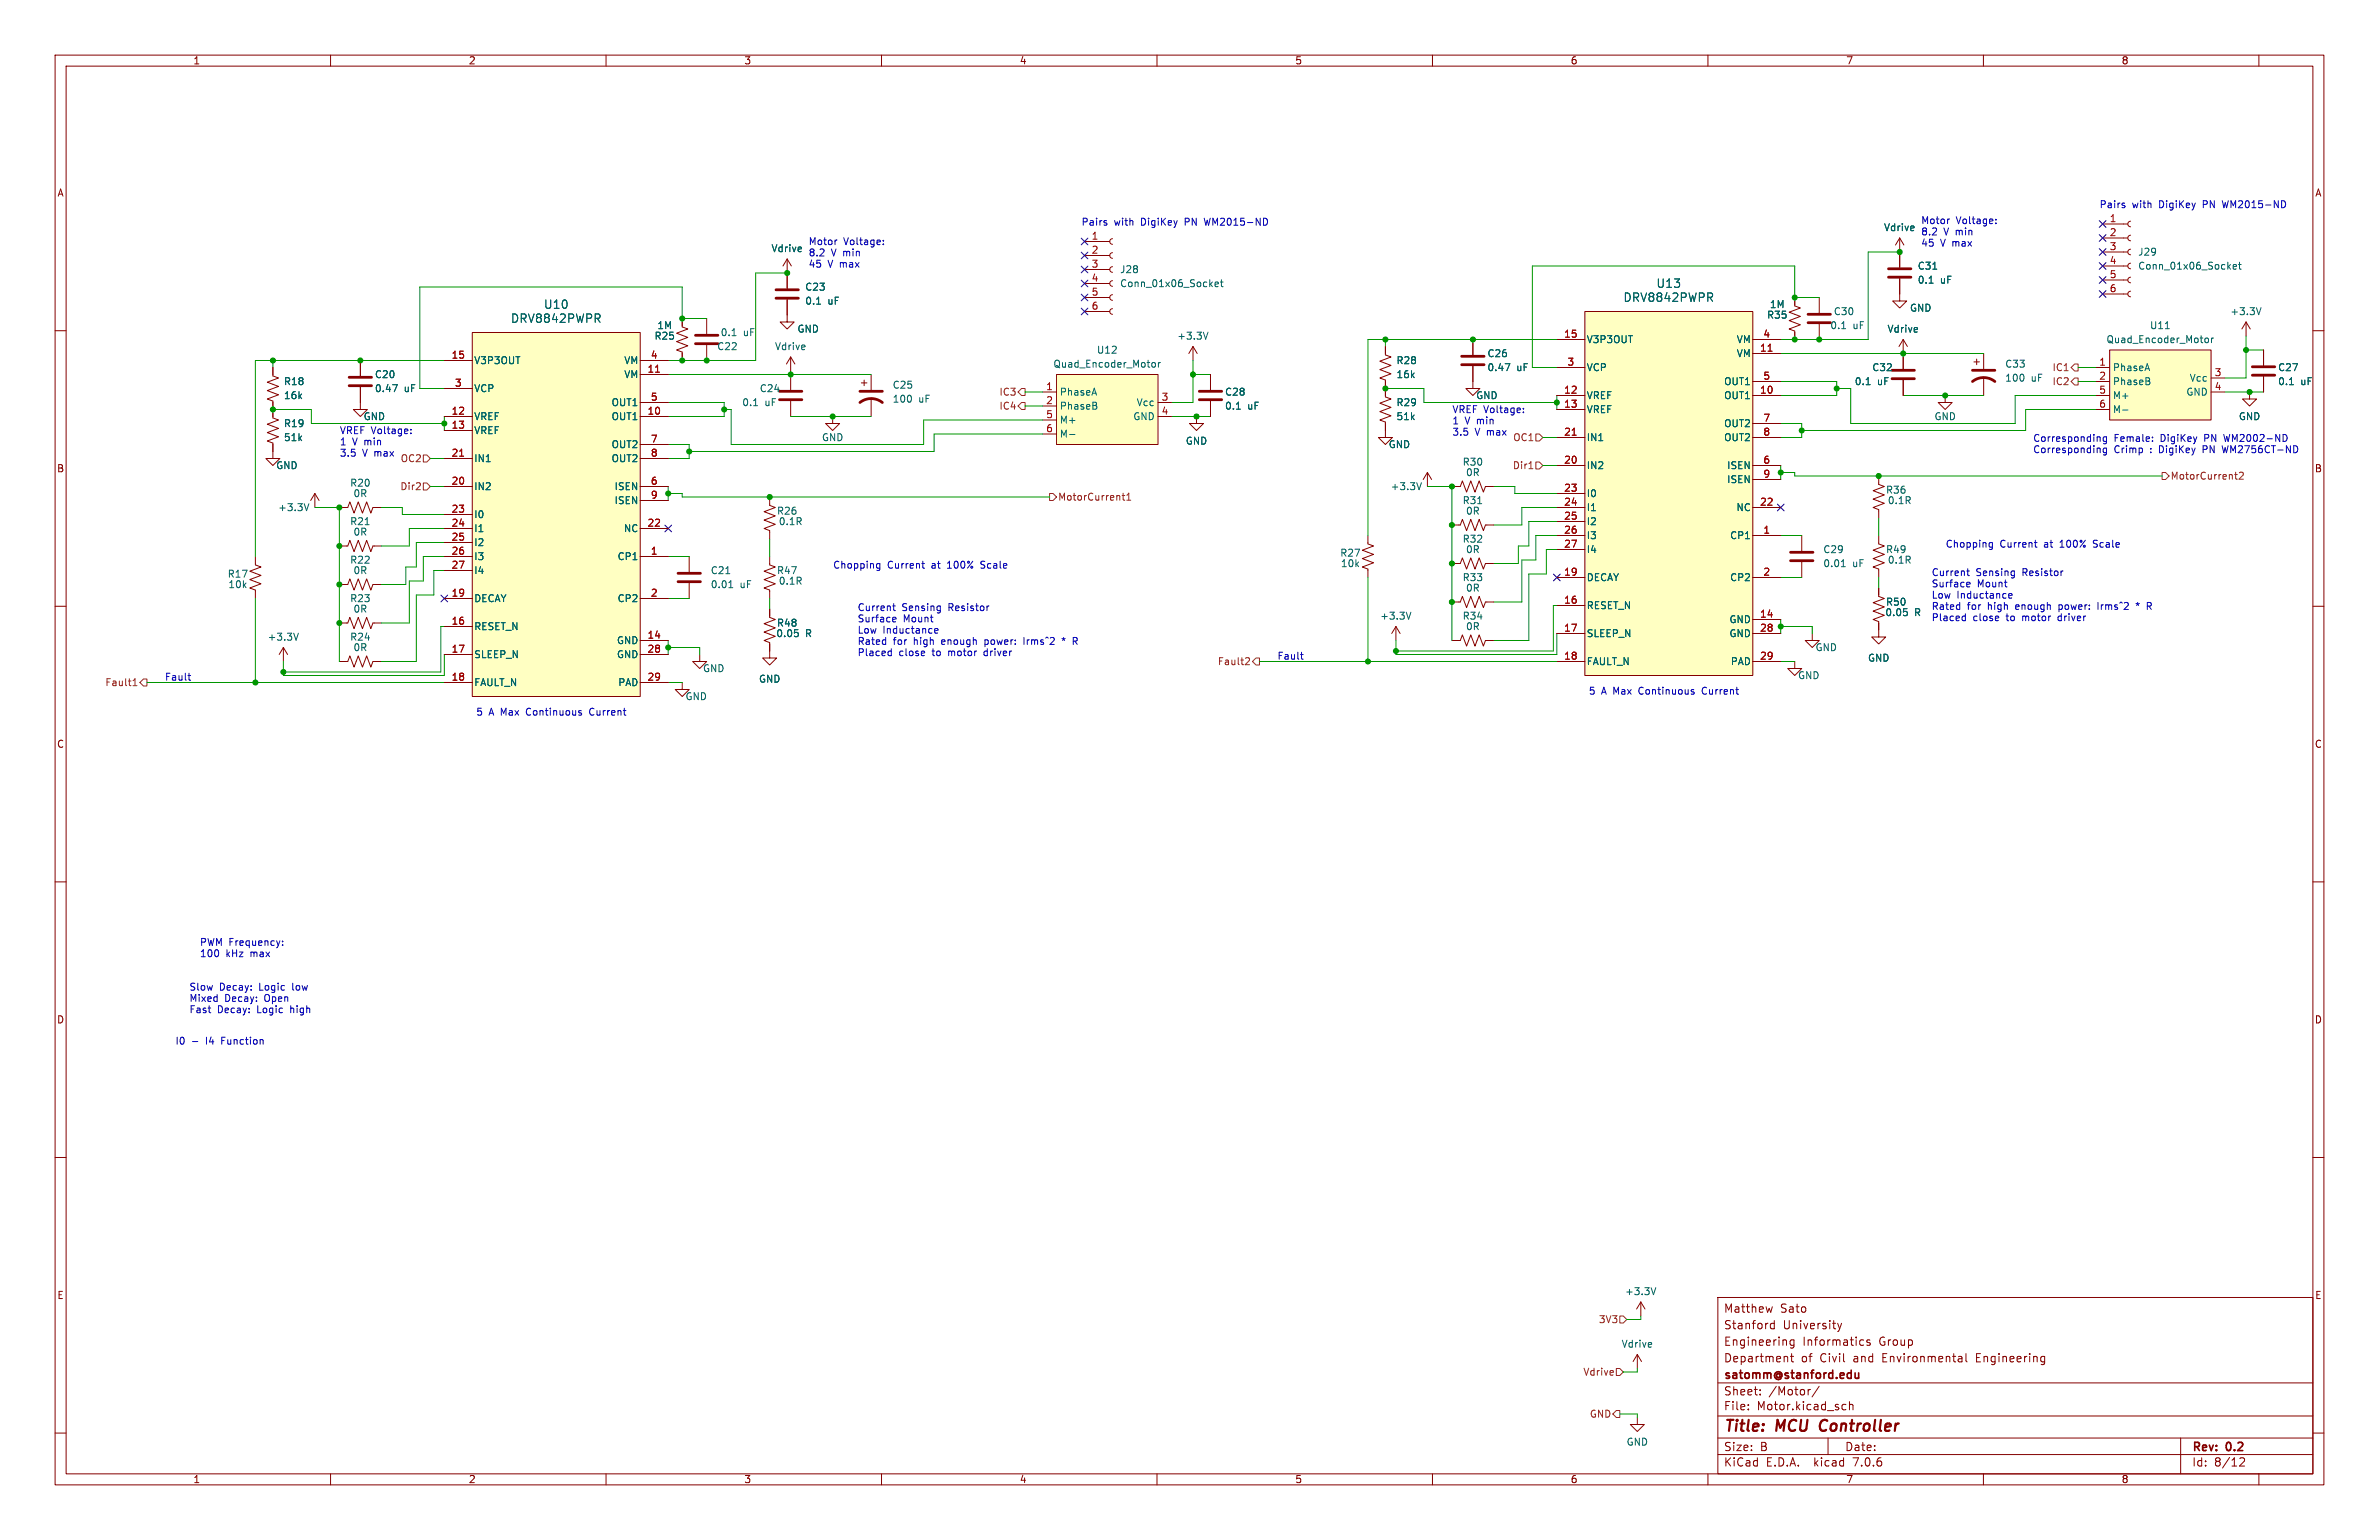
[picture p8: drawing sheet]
<svg xmlns="http://www.w3.org/2000/svg" width="432mm" height="279mm" viewBox="0 0 432 279" stroke-linecap="round" stroke-linejoin="round" font-family="sans-serif">
<defs><g id="words">
<g font-size="2.8" fill="#840000">
<text x="312.8" y="260.3">Title:</text>
<text x="322.5" y="260.3">MCU</text>
<text x="331.2" y="260.3">Controller</text>
</g>
<g font-size="2.1" fill="#006464">
<text x="300.6" y="52.4">U13</text>
<text x="92.7" y="58.8">DRV8842PWPR</text>
<text x="98.6" y="56.2">U10</text>
<text x="294.6" y="55">DRV8842PWPR</text>
</g>
<g font-size="2.1" fill="#840000">
<text x="312.8" y="238.4">Matthew</text>
<text x="323.1" y="238.4">Sato</text>
<text x="312.8" y="244.4">Engineering</text>
<text x="312.8" y="241.4">Stanford</text>
<text x="323.6" y="241.4">University</text>
<text x="327.2" y="244.4">Informatics</text>
<text x="341.1" y="244.4">Group</text>
<text x="312.8" y="250.6">satomm@stanford.edu</text>
<text x="312.8" y="247.4">Department</text>
<text x="326.9" y="247.4">of</text>
<text x="330.4" y="247.4">Civil</text>
<text x="336.6" y="247.4">and</text>
<text x="341.9" y="247.4">Environmental</text>
<text x="359.1" y="247.4">Engineering</text>
<text x="312.8" y="256.1">File:</text>
<text x="312.8" y="253.4">Sheet:</text>
<text x="318.9" y="256.1">Motor.kicad_sch</text>
<text x="321" y="253.4">/Motor/</text>
<text x="312.8" y="263.5">Size:</text>
<text x="319.5" y="263.5">B</text>
<text x="334.8" y="263.5">Date:</text>
<text x="397.8" y="263.7">Rev:</text>
<text x="404.2" y="263.7">0.2</text>
<text x="312.8" y="266.3">KiCad</text>
<text x="320.5" y="266.3">E.D.A.</text>
<text x="329.4" y="266.3">kicad</text>
<text x="336.6" y="266.3">7.0.6</text>
<text x="397.8" y="266.3">Id:</text>
<text x="401.9" y="266.3">8/12</text>
</g>
<g font-size="1.8" fill="#840000">
<text x="35" y="11.9">1</text>
<text x="85" y="11.9">2</text>
<text x="135" y="11.9">3</text>
<text x="185" y="11.9">4</text>
<text x="235" y="11.9">5</text>
<text x="285" y="11.9">6</text>
<text x="335" y="11.9">7</text>
<text x="385" y="11.9">8</text>
<text x="10.3" y="35.9">A</text>
<text x="420.1" y="35.9">A</text>
<text x="10.3" y="85.9">B</text>
<text x="420.1" y="85.9">B</text>
<text x="10.3" y="135.9">C</text>
<text x="420.1" y="135.9">C</text>
<text x="10.3" y="185.9">D</text>
<text x="420.1" y="185.9">D</text>
<text x="10.3" y="235.9">E</text>
<text x="420.1" y="235.9">E</text>
<text x="35" y="269.3">1</text>
<text x="85" y="269.3">2</text>
<text x="135" y="269.3">3</text>
<text x="185" y="269.3">4</text>
<text x="235" y="269.3">5</text>
<text x="285" y="269.3">6</text>
<text x="335" y="269.3">7</text>
<text x="385" y="269.3">8</text>
</g>
<g font-size="1.8" fill="#0000c2">
<text x="196.2" y="41">Pairs</text>
<text x="202.2" y="41">with</text>
<text x="207.2" y="41">DigiKey</text>
<text x="215.3" y="41">PN</text>
<text x="219.1" y="41">WM2015-ND</text>
<text x="348.6" y="40.7">Motor</text>
<text x="355" y="40.7">Voltage:</text>
<text x="381" y="37.9">Pairs</text>
<text x="387" y="37.9">with</text>
<text x="392" y="37.9">DigiKey</text>
<text x="400.1" y="37.9">PN</text>
<text x="403.9" y="37.9">WM2015-ND</text>
<text x="146.7" y="44.6">Motor</text>
<text x="146.7" y="46.6">8.2</text>
<text x="150.9" y="46.6">V min</text>
<text x="153.1" y="44.6">Voltage:</text>
<text x="348.6" y="42.8">8.2</text>
<text x="348.6" y="44.8">45</text>
<text x="352.2" y="44.8">V max</text>
<text x="352.8" y="42.8">V min</text>
<text x="146.7" y="48.6">45</text>
<text x="150.3" y="48.6">V max</text>
<text x="263.5" y="75">VREF Voltage:</text>
<text x="263.5" y="77.1">1</text>
<text x="265.9" y="77.1">V min</text>
<text x="61.6" y="78.8">VREF Voltage:</text>
<text x="61.6" y="80.9">1</text>
<text x="61.6" y="82.9">3.5</text>
<text x="64" y="80.9">V min</text>
<text x="65.8" y="82.9">V max</text>
<text x="263.5" y="79.1">3.5</text>
<text x="267.7" y="79.1">V max</text>
<text x="368.9" y="80.3">Corresponding</text>
<text x="368.9" y="82.3">Corresponding</text>
<text x="383.7" y="80.3">Female:</text>
<text x="383.7" y="82.3">Crimp</text>
<text x="390.4" y="82.3">:</text>
<text x="392.2" y="82.3">DigiKey</text>
<text x="392.3" y="80.3">DigiKey</text>
<text x="400.3" y="82.3">PN</text>
<text x="400.4" y="80.3">PN</text>
<text x="404.1" y="82.3">WM2756CT-ND</text>
<text x="404.2" y="80.3">WM2002-ND</text>
<text x="353.1" y="99.4">Chopping</text>
<text x="363" y="99.4">Current</text>
<text x="371.1" y="99.4">at</text>
<text x="374.2" y="99.4">100%</text>
<text x="380.4" y="99.4">Scale</text>
<text x="151.1" y="103.3">Chopping</text>
<text x="161.1" y="103.3">Current</text>
<text x="169.2" y="103.3">at</text>
<text x="172.2" y="103.3">100%</text>
<text x="178.5" y="103.3">Scale</text>
<text x="350.5" y="104.6">Current</text>
<text x="350.5" y="106.6">Surface</text>
<text x="358.6" y="104.6">Sensing</text>
<text x="358.9" y="106.6">Mount</text>
<text x="367.2" y="104.6">Resistor</text>
<text x="155.6" y="111">Current</text>
<text x="155.6" y="113">Surface</text>
<text x="163.7" y="111">Sensing</text>
<text x="163.9" y="113">Mount</text>
<text x="172.2" y="111">Resistor</text>
<text x="350.5" y="108.7">Low</text>
<text x="350.5" y="110.7">Rated</text>
<text x="350.5" y="112.8">Placed</text>
<text x="355.2" y="108.7">Inductance</text>
<text x="357.1" y="110.7">for</text>
<text x="358.1" y="112.8">close</text>
<text x="360.9" y="110.7">high</text>
<text x="364.3" y="112.8">to</text>
<text x="366.1" y="110.7">enough</text>
<text x="367.3" y="112.8">motor</text>
<text x="374" y="112.8">driver</text>
<text x="374.1" y="110.7">power:</text>
<text x="381.4" y="110.7">Irms^2</text>
<text x="155.6" y="115">Low</text>
<text x="155.6" y="117.1">Rated</text>
<text x="155.6" y="119.1">Placed</text>
<text x="160.3" y="115">Inductance</text>
<text x="162.1" y="117.1">for</text>
<text x="163.2" y="119.1">close</text>
<text x="166" y="117.1">high</text>
<text x="169.3" y="119.1">to</text>
<text x="171.2" y="117.1">enough</text>
<text x="172.4" y="119.1">motor</text>
<text x="179.1" y="119.1">driver</text>
<text x="179.2" y="117.1">power:</text>
<text x="186.5" y="117.1">Irms^2</text>
<text x="231.8" y="119.8">Fault</text>
<text x="29.8" y="123.6">Fault</text>
<text x="86.4" y="129.9">5</text>
<text x="88.7" y="129.9">A Max</text>
<text x="95.8" y="129.9">Continuous</text>
<text x="107.5" y="129.9">Current</text>
<text x="288.3" y="126.1">5</text>
<text x="290.7" y="126.1">A Max</text>
<text x="297.7" y="126.1">Continuous</text>
<text x="309.4" y="126.1">Current</text>
<text x="36.2" y="171.7">PWM Frequency:</text>
<text x="36.2" y="173.7">100</text>
<text x="41" y="173.7">kHz</text>
<text x="45.6" y="173.7">max</text>
<text x="34.3" y="179.8">Slow</text>
<text x="39.8" y="179.8">Decay:</text>
<text x="47.2" y="179.8">Logic</text>
<text x="53.3" y="179.8">low</text>
<text x="34.3" y="181.9">Mixed</text>
<text x="34.3" y="183.9">Fast</text>
<text x="39.5" y="183.9">Decay:</text>
<text x="40.8" y="181.9">Decay:</text>
<text x="46.8" y="183.9">Logic</text>
<text x="48.1" y="181.9">Open</text>
<text x="53" y="183.9">high</text>
<text x="31.7" y="189.6">I0</text>
<text x="37.5" y="189.6">I4</text>
<text x="40.5" y="189.6">Function</text>
</g>
<g font-size="1.8" fill="#a90000">
<text x="382.8" y="40.4">1</text>
<text x="198" y="43.6">1</text>
<text x="198" y="46.1">2</text>
<text x="382.8" y="42.9">2</text>
<text x="382.8" y="45.5">3</text>
<text x="198" y="48.6">3</text>
<text x="198" y="51.2">4</text>
<text x="198" y="53.7">5</text>
<text x="382.8" y="48">4</text>
<text x="382.8" y="50.5">5</text>
<text x="382.8" y="53.1">6</text>
<text x="198" y="56.3">6</text>
<text x="81.9" y="65.2">15</text>
<text x="118" y="65.2">4</text>
<text x="283.8" y="61.3">15</text>
<text x="319.4" y="63.9">11</text>
<text x="320" y="61.3">4</text>
<text x="82.5" y="70.2">3</text>
<text x="117.4" y="67.7">11</text>
<text x="189.8" y="70.9">1</text>
<text x="283.8" y="71.5">12</text>
<text x="284.4" y="66.4">3</text>
<text x="319.4" y="71.5">10</text>
<text x="320" y="69">5</text>
<text x="380.9" y="66.4">1</text>
<text x="380.9" y="69">2</text>
<text x="380.9" y="71.5">5</text>
<text x="401.9" y="68.3">3</text>
<text x="401.9" y="70.9">4</text>
<text x="81.9" y="75.3">12</text>
<text x="81.9" y="77.9">13</text>
<text x="117.4" y="75.3">10</text>
<text x="118" y="72.8">5</text>
<text x="189.8" y="73.4">2</text>
<text x="189.8" y="75.9">5</text>
<text x="210.7" y="72.8">3</text>
<text x="210.7" y="75.3">4</text>
<text x="283.8" y="74">13</text>
<text x="320" y="76.6">7</text>
<text x="380.9" y="74">6</text>
<text x="81.9" y="82.9">21</text>
<text x="118" y="82.9">8</text>
<text x="118" y="80.4">7</text>
<text x="189.8" y="78.5">6</text>
<text x="283.8" y="79.1">21</text>
<text x="320" y="79.1">8</text>
<text x="81.9" y="88">20</text>
<text x="118" y="88">6</text>
<text x="283.8" y="84.2">20</text>
<text x="283.8" y="89.3">23</text>
<text x="320" y="84.2">6</text>
<text x="320" y="86.7">9</text>
<text x="81.9" y="93.1">23</text>
<text x="81.9" y="95.6">24</text>
<text x="117.4" y="95.6">22</text>
<text x="118" y="90.6">9</text>
<text x="283.8" y="91.8">24</text>
<text x="283.8" y="94.4">25</text>
<text x="319.4" y="91.8">22</text>
<text x="81.9" y="98.2">25</text>
<text x="81.9" y="100.7">26</text>
<text x="118" y="100.7">1</text>
<text x="283.8" y="96.9">26</text>
<text x="283.8" y="99.4">27</text>
<text x="320" y="96.9">1</text>
<text x="81.9" y="103.3">27</text>
<text x="283.8" y="104.5">19</text>
<text x="320" y="104.5">2</text>
<text x="81.9" y="113.4">16</text>
<text x="81.9" y="108.3">19</text>
<text x="118" y="108.3">2</text>
<text x="283.8" y="109.6">16</text>
<text x="319.4" y="112.1">14</text>
<text x="81.9" y="118.5">17</text>
<text x="117.4" y="116">14</text>
<text x="117.4" y="118.5">28</text>
<text x="283.8" y="114.7">17</text>
<text x="283.8" y="119.8">18</text>
<text x="319.4" y="114.7">28</text>
<text x="319.4" y="119.8">29</text>
<text x="81.9" y="123.6">18</text>
<text x="117.4" y="123.6">29</text>
</g>
<g font-size="1.8" fill="#006464">
<text x="139.9" y="45.9">Vdrive</text>
<text x="341.9" y="42.1">Vdrive</text>
<text x="388" y="46.6">J29</text>
<text x="146.1" y="52.9">C23</text>
<text x="203.2" y="49.8">J28</text>
<text x="203.2" y="52.3">Conn_01x06_Socket</text>
<text x="348" y="49.1">C31</text>
<text x="348" y="51.7">0.1</text>
<text x="352.2" y="51.7">uF</text>
<text x="388" y="49.1">Conn_01x06_Socket</text>
<text x="119.2" y="59.9">1M</text>
<text x="146.1" y="55.5">0.1</text>
<text x="150.3" y="55.5">uF</text>
<text x="320.6" y="58">R35</text>
<text x="321.1" y="56.1">1M</text>
<text x="332.1" y="59.9">0.1</text>
<text x="332.8" y="57.4">C30</text>
<text x="336.3" y="59.9">uF</text>
<text x="346.6" y="56.7">GND</text>
<text x="390.1" y="59.9">U11</text>
<text x="404.7" y="57.4">+3.3V</text>
<text x="118.7" y="61.8">R25</text>
<text x="130.1" y="63.7">C22</text>
<text x="130.7" y="61.2">0.1</text>
<text x="134.9" y="61.2">uF</text>
<text x="140.6" y="63.7">Vdrive</text>
<text x="144.6" y="60.6">GND</text>
<text x="199" y="64.4">U12</text>
<text x="213.6" y="61.8">+3.3V</text>
<text x="269.9" y="65">C26</text>
<text x="287.9" y="62.5">V3P3OUT</text>
<text x="315.1" y="65">VM</text>
<text x="315.1" y="62.5">VM</text>
<text x="342.5" y="60.6">Vdrive</text>
<text x="382.2" y="62.5">Quad_Encoder_Motor</text>
<text x="51.4" y="70.1">R18</text>
<text x="68" y="71.3">0.47</text>
<text x="68" y="68.8">C20</text>
<text x="73.4" y="71.3">uF</text>
<text x="86" y="66.3">V3P3OUT</text>
<text x="86" y="71.3">VCP</text>
<text x="113.2" y="68.8">VM</text>
<text x="113.2" y="66.3">VM</text>
<text x="137.8" y="71.3">C24</text>
<text x="161.9" y="70.7">C25</text>
<text x="191.1" y="66.9">Quad_Encoder_Motor</text>
<text x="192.3" y="72">PhaseA</text>
<text x="222.3" y="72">C28</text>
<text x="253.4" y="68.8">16k</text>
<text x="253.4" y="66.3">R28</text>
<text x="269.9" y="67.5">0.47</text>
<text x="275.3" y="67.5">uF</text>
<text x="287.9" y="67.5">VCP</text>
<text x="312.8" y="70.1">OUT1</text>
<text x="336.6" y="70.1">0.1</text>
<text x="339.7" y="67.5">C32</text>
<text x="340.8" y="70.1">uF</text>
<text x="363.9" y="66.9">C33</text>
<text x="363.9" y="69.4">100</text>
<text x="368.7" y="69.4">uF</text>
<text x="383.4" y="67.5">PhaseA</text>
<text x="383.4" y="70.1">PhaseB</text>
<text x="396.7" y="72">GND</text>
<text x="397.3" y="69.4">Vcc</text>
<text x="413.4" y="67.5">C27</text>
<text x="413.4" y="70.1">0.1</text>
<text x="417.6" y="70.1">uF</text>
<text x="51.4" y="72.6">16k</text>
<text x="51.4" y="77.7">R19</text>
<text x="65.9" y="76.4">GND</text>
<text x="86" y="76.4">VREF</text>
<text x="110.9" y="76.4">OUT1</text>
<text x="110.9" y="73.9">OUT1</text>
<text x="134.6" y="73.9">0.1</text>
<text x="138.8" y="73.9">uF</text>
<text x="161.9" y="73.3">100</text>
<text x="166.7" y="73.3">uF</text>
<text x="192.3" y="74.5">PhaseB</text>
<text x="192.3" y="77.1">M+</text>
<text x="205.6" y="76.4">GND</text>
<text x="206.2" y="73.9">Vcc</text>
<text x="222.3" y="74.5">0.1</text>
<text x="226.5" y="74.5">uF</text>
<text x="253.4" y="76.4">51k</text>
<text x="253.4" y="73.9">R29</text>
<text x="267.8" y="72.6">GND</text>
<text x="287.9" y="72.6">VREF</text>
<text x="287.9" y="75.2">VREF</text>
<text x="312.8" y="72.6">OUT1</text>
<text x="312.8" y="77.7">OUT2</text>
<text x="351" y="76.4">GND</text>
<text x="383.4" y="72.6">M+</text>
<text x="383.4" y="75.2">M-</text>
<text x="406.3" y="76.4">GND</text>
<text x="51.4" y="80.2">51k</text>
<text x="86" y="79">VREF</text>
<text x="110.9" y="81.5">OUT2</text>
<text x="149.1" y="80.2">GND</text>
<text x="192.3" y="79.6">M-</text>
<text x="215.1" y="80.9">GND</text>
<text x="252" y="81.5">GND</text>
<text x="287.9" y="80.2">IN1</text>
<text x="312.8" y="80.2">OUT2</text>
<text x="50" y="85.3">GND</text>
<text x="63.5" y="88.5">R20</text>
<text x="86" y="89.1">IN2</text>
<text x="86" y="84">IN1</text>
<text x="110.9" y="84">OUT2</text>
<text x="111.5" y="89.1">ISEN</text>
<text x="252.3" y="89.1">+3.3V</text>
<text x="265.4" y="84.7">R30</text>
<text x="266" y="86.6">0R</text>
<text x="287.9" y="85.3">IN2</text>
<text x="313.4" y="85.3">ISEN</text>
<text x="313.4" y="87.9">ISEN</text>
<text x="342.2" y="89.8">R36</text>
<text x="50.4" y="92.9">+3.3V</text>
<text x="63.5" y="95.5">R21</text>
<text x="64.1" y="90.4">0R</text>
<text x="86" y="94.2">I0</text>
<text x="111.5" y="91.7">ISEN</text>
<text x="140.9" y="93.6">R26</text>
<text x="141.3" y="95.5">0.1R</text>
<text x="265.4" y="91.7">R31</text>
<text x="266" y="93.6">0R</text>
<text x="287.9" y="90.4">I0</text>
<text x="287.9" y="92.9">I1</text>
<text x="287.9" y="95.5">I2</text>
<text x="315.1" y="92.9">NC</text>
<text x="342.6" y="91.7">0.1R</text>
<text x="64.1" y="97.4">0R</text>
<text x="86" y="96.7">I1</text>
<text x="86" y="99.3">I2</text>
<text x="86" y="101.8">I3</text>
<text x="112" y="101.8">CP1</text>
<text x="113.1" y="96.7">NC</text>
<text x="243.2" y="101.2">R27</text>
<text x="265.4" y="98.7">R32</text>
<text x="266" y="100.6">0R</text>
<text x="287.9" y="98">I3</text>
<text x="287.9" y="100.6">I4</text>
<text x="313.9" y="98">CP1</text>
<text x="330.8" y="100.6">C29</text>
<text x="342.2" y="100.6">R49</text>
<text x="41.2" y="105">R17</text>
<text x="41.4" y="106.9">10k</text>
<text x="63.5" y="102.5">R22</text>
<text x="64.1" y="104.4">0R</text>
<text x="86" y="104.4">I4</text>
<text x="128.9" y="106.9">0.01</text>
<text x="128.9" y="104.4">C21</text>
<text x="134.3" y="106.9">uF</text>
<text x="140.9" y="104.4">R47</text>
<text x="141.3" y="106.3">0.1R</text>
<text x="243.3" y="103.1">10k</text>
<text x="265.4" y="105.6">R33</text>
<text x="266" y="107.5">0R</text>
<text x="287.9" y="105.6">DECAY</text>
<text x="313.9" y="105.6">CP2</text>
<text x="330.8" y="103.1">0.01</text>
<text x="336.2" y="103.1">uF</text>
<text x="342.6" y="102.5">0.1R</text>
<text x="63.5" y="109.4">R23</text>
<text x="64.1" y="111.4">0R</text>
<text x="86" y="109.4">DECAY</text>
<text x="112" y="109.4">CP2</text>
<text x="140.9" y="113.9">R48</text>
<text x="250.4" y="112.6">+3.3V</text>
<text x="265.4" y="112.6">R34</text>
<text x="287.9" y="110.7">RESET_N</text>
<text x="313.8" y="113.3">GND</text>
<text x="342.1" y="112">0.05</text>
<text x="342.2" y="110.1">R50</text>
<text x="347.5" y="112">R</text>
<text x="48.5" y="116.4">+3.3V</text>
<text x="63.5" y="116.4">R24</text>
<text x="64.1" y="118.3">0R</text>
<text x="86" y="114.5">RESET_N</text>
<text x="86" y="119.6">SLEEP_N</text>
<text x="111.9" y="117.1">GND</text>
<text x="111.9" y="119.6">GND</text>
<text x="140.8" y="115.8">0.05</text>
<text x="146.2" y="115.8">R</text>
<text x="266" y="114.5">0R</text>
<text x="287.9" y="115.8">SLEEP_N</text>
<text x="313.8" y="115.8">GND</text>
<text x="329.4" y="118.3">GND</text>
<text x="86" y="124.7">FAULT_N</text>
<text x="112.1" y="124.7">PAD</text>
<text x="127.5" y="122.1">GND</text>
<text x="137.7" y="124.1">GND</text>
<text x="287.9" y="120.9">FAULT_N</text>
<text x="314" y="120.9">PAD</text>
<text x="326.3" y="123.4">GND</text>
<text x="339" y="120.2">GND</text>
<text x="124.3" y="127.2">GND</text>
<text x="294.9" y="235.2">+3.3V</text>
<text x="294.2" y="244.7">Vdrive</text>
<text x="295.1" y="262.5">GND</text>
</g>
<g font-size="1.8" fill="#725600">
<text x="181.3" y="72">IC3</text>
<text x="372.4" y="70.1">IC2</text>
<text x="372.4" y="67.5">IC1</text>
<text x="181.3" y="74.5">IC4</text>
<text x="274.6" y="80.2">OC1</text>
<text x="72.6" y="89.1">Dir2</text>
<text x="72.6" y="84">OC2</text>
<text x="274.5" y="85.3">Dir1</text>
<text x="393.9" y="87.2">MotorCurrent2</text>
<text x="192" y="91">MotorCurrent1</text>
<text x="19" y="124.7">Fault1</text>
<text x="220.9" y="120.9">Fault2</text>
<text x="290.1" y="240.3">3V3</text>
<text x="287.3" y="249.8">Vdrive</text>
<text x="288.5" y="257.4">GND</text>
</g>
</g></defs>
<g fill="none" stroke="#840000" stroke-width=".18">
<path d="M10 10h411.8v259.4h-411.8zM12 12h407.8v255.4h-407.8zM60 10v2M110 10v2M160 10v2M210 10v2M260 10v2M310 10v2M360 10v2M410 10v2M10 60h2M123.8 57.8v1.5l1 .4-2 .8 2 .7-2 .8 2 .7-2 .8 1 .4v1.5"/>
<path d="M128.3 57.8v2.8M142.9 54.4v4h1.2l-1.2 1.3-1.3-1.3h1.3M142.9 47l-.8 1.3M142.9 47v5.3M142.9 47l.7 1.3M196.8 56.5h4.6M196.8 54h4.6M196.8 51.4h4.6M196.8 48.9h4.6M196.8 46.4h4.6M196.8 43.8h4.6M201.9 56l-.3 .1-.2 .4 .2 .4 .3 .1"/>
<path d="M201.9 53.5l-.3 .1-.2 .4 .2 .3 .3 .2M201.9 50.9l-.3 .2-.2 .3 .2 .4 .3 .1M201.9 48.4l-.3 .1-.2 .4 .2 .3 .3 .2M201.9 45.8l-.3 .2-.2 .3 .2 .4 .3 .2M201.9 43.3l-.3 .1-.2 .4 .2 .4 .3 .1M287.7 56.5h30.4v66.1h-30.4zM325.8 54v1.5l1 .4-2.1 .7 2.1 .8-2.1 .8 2.1 .7-2.1 .8 1.1 .4v1.5M330.2 54v2.8M330.2 58.8v2.8M344.8 50.5v4.1h1.3l-1.3 1.3-1.3-1.3h1.3M344.8 43.2l-.8 1.3M344.8 43.2v5.3"/>
<path d="M344.8 43.2l.8 1.3M381.6 53.3h4.6M381.6 50.8h4.6M381.6 48.3h4.6M381.6 45.7h4.6M381.6 43.2h4.6M381.6 40.6h4.6M386.7 52.8l-.4 .2-.1 .3 .2 .4 .3 .1M386.7 50.3l-.4 .2-.1 .3 .2 .4 .3 .1M386.7 47.8l-.4 .1-.1 .3 .2 .4 .3 .2M386.7 45.2l-.4 .2-.1 .3 .2 .4 .3 .1M386.7 42.7l-.4 .1-.1 .4 .2 .3 .3 .2"/>
<path d="M386.7 40.1l-.4 .2-.1 .3 .2 .4 .3 .1M407.7 58.4l-.8 1.3M407.7 58.4v2.6M407.7 58.4l.7 1.3M419.8 60h2M49.5 66.7v1.5l1 .4-2 .7 2 .8-2 .8 2 .7-2 .8 1 .4v3l1 .4-2 .8 2 .7-2 .8 2 .7-2 .8 1 .4v2.8h1.3l-1.3 1.3-1.2-1.3h1.2M65.4 70.2v4.1h1.3l-1.3 1.3-1.3-1.3h1.3M65.4 65.4v2.8M80.6 75.6h5.1M80.6 78.1h5.1M80.6 65.4h5.1M80.6 70.5h5.1"/>
<path d="M85.7 60.3h30.5v66.1h-30.5zM116.2 73h5.1M116.2 75.6h5.1M116.2 67.9h5.1M116.2 65.4h5.1M128.3 62.6v2.8M143.5 64.8v2.5M143.5 67.9v2.8M143.5 72.8v2.8M143.5 64.8l-.8 1.2M143.5 64.8l.8 1.2M151.1 75.6v1.2h1.3l-1.3 1.3-1.2-1.3h1.2"/>
<path d="M156.3 69.5h1.1M156.8 69v1M158.1 67.9v2.8M158.1 72.3v3.3M189.2 71.1h2.6M189.2 73.7h2.6M189.2 76.2h2.6M189.2 78.7h2.6M191.8 67.9h18.4v12.7h-18.4zM210.2 73h2.5M210.2 75.6h2.5M216.5 62.9l-.7 1.2"/>
<path d="M216.5 62.9v2.5M216.5 62.9l.8 1.2M217.2 75.6v1.2h1.2l-1.2 1.3-1.3-1.3h1.3M219.7 67.9v2.8M219.7 72.8v2.8M251.5 62.9v1.5l1 .4-2.1 .7 2.1 .8-2.1 .8 2.1 .7-2.1 .8 1.1 .4v3l1 .4-2.1 .8 2.1 .7-2.1 .8 2.1 .7-2.1 .8 1.1 .4v2.8h1.2l-1.2 1.2-1.3-1.2h1.3M267.3 66.4v4.1h1.3l-1.3 1.3-1.2-1.3h1.2M267.3 61.6v2.8M282.6 66.7h5.1M282.6 71.8h5.1M282.6 74.3h5.1M282.6 79.4h5.1"/>
<path d="M282.6 61.6h5.1M318.1 69.2h5.1M318.1 71.8h5.1M318.1 64.1h5.1M318.1 79.4h5.1M318.1 61.6h5.1M318.1 76.8h5.1M345.4 61.6l-.7 1.3M345.4 61.6v5.3M345.4 69v2.8M345.4 61.6l.8 1.3M353.1 71.8v1.2h1.2l-1.2 1.3-1.3-1.3h1.3"/>
<path d="M358.3 65.7h1M358.8 65.2v1M360 64.1v2.8M360 68.5v3.3M380.4 66.7h2.5M380.4 69.2h2.5M380.4 71.8h2.5M380.4 74.3h2.5M382.9 63.5h18.4v12.7h-18.4zM401.3 68.6h2.6M401.3 71.1h2.6M408.3 71.1v1.3h1.3l-1.3 1.3-1.3-1.3h1.3"/>
<path d="M410.8 63.5v2.8M410.8 68.3v2.8M57.1 89.5l-.7 1.3M57.1 89.5v2.6M57.1 89.5l.8 1.3M61.6 99.1h1.5l.4-1.1 .8 2.1 .7-2.1 .8 2.1 .7-2.1 .8 2.1 .4-1h1.5M61.6 92.1h1.5l.4-1 .8 2 .7-2 .8 2 .7-2 .8 2 .4-1h1.5M80.6 88.3h5.1M80.6 83.2h5.1M80.6 95.9h5.1M80.6 93.3h5.1M80.6 98.4h5.1"/>
<path d="M116.2 88.3h5.1M116.2 83.2h5.1M116.2 95.9h5.1M116.2 90.8h5.1M116.2 80.6h5.1M139.7 90.2v1.5l1 .4-2 .7 2 .8-2 .8 2 .7-2 .8 1 .4v1.5M248.3 97.2v1.5l1 .4-2 .7 2 .8-2 .7 2 .8-2 .8 1 .4v1.5M259.1 85.7l-.8 1.3M259.1 85.7v2.6M259.1 85.7l.7 1.3M263.5 95.3h1.5l.4-1.1 .8 2.1 .8-2.1 .7 2.1 .8-2.1 .7 2.1 .4-1h1.5M263.5 88.3h1.5l.4-1.1 .8 2.1 .8-2.1 .7 2.1 .8-2.1 .7 2.1 .4-1h1.5"/>
<path d="M282.6 92.1h5.1M282.6 84.5h5.1M282.6 89.5h5.1M282.6 94.6h5.1M282.6 97.2h5.1M282.6 99.7h5.1M318.1 92.1h5.1M318.1 84.5h5.1M318.1 97.2h5.1M318.1 87h5.1M327 97.2v2.7M341 86.4v1.5l1 .4-2 .7 2 .8-2 .8 2 .7-2 .8 1 .4v1.5"/>
<path d="M341 97.2v1.5l1 .4-2 .7 2 .8-2 .7 2 .8-2 .8 1 .4v1.5M10 110h2M46.4 101v1.5l1 .4-2.1 .7 2.1 .8-2.1 .8 2.1 .7-2.1 .8 1.1 .4v1.5M51.4 117.5l-.7 1.2M51.4 117.5v2.5M51.4 117.5l.8 1.2M61.6 113h1.5l.4-1 .8 2 .7-2 .8 2 .7-2 .8 2 .4-1h1.5M61.6 106h1.5l.4-1 .8 2.1 .7-2.1 .8 2.1 .7-2.1 .8 2.1 .4-1.1h1.5M80.6 113.7h5.1M80.6 118.7h5.1M80.6 108.6h5.1M80.6 101h5.1"/>
<path d="M80.6 103.5h5.1M116.2 116.2h5.1M116.2 118.7h5.1M116.2 108.6h5.1M116.2 101h5.1M125.1 101v2.8M125.1 105.8v2.8M127 118.7v1.3h1.3l-1.3 1.3-1.3-1.3h1.3M139.7 101v1.5l1 .4-2 .7 2 .8-2 .8 2 .7-2 .8 1 .4v1.5M139.7 110.5v1.5l1 .4-2 .8 2 .7-2 .8 2 .7-2 .8 1 .4v2.8h1.3l-1.3 1.3-1.3-1.3h1.3M253.4 113.7l-.8 1.2M253.4 113.7v2.5"/>
<path d="M253.4 113.7l.7 1.2M263.5 102.2h1.5l.4-1 .8 2.1 .8-2.1 .7 2.1 .8-2.1 .7 2.1 .4-1.1h1.5M263.5 109.2h1.5l.4-1 .8 2 .8-2 .7 2 .8-2 .7 2 .4-1h1.5M263.5 116.2h1.5l.4-1 .8 2 .8-2 .7 2 .8-2 .7 2 .4-1h1.5M282.6 109.9h5.1M282.6 114.9h5.1M282.6 104.8h5.1M318.1 112.4h5.1M318.1 114.9h5.1M318.1 104.8h5.1M327 102v2.8M328.9 114.9v1.3h1.3l-1.3 1.3-1.2-1.3h1.2"/>
<path d="M341 106.7v1.5l1 .4-2 .7 2 .8-2 .8 2 .7-2 .8 1 .4v2.8h1.3l-1.3 1.2-1.3-1.2h1.3M419.8 110h2M61.6 120h1.5l.4-1 .8 2 .7-2 .8 2 .7-2 .8 2 .4-1h1.5M80.6 123.8h5.1M116.2 123.8h5.1M123.8 123.8v1.3h1.3l-1.3 1.3-1.2-1.3h1.2M282.6 120h5.1M318.1 120h5.1M325.8 120v1.3h1.2l-1.2 1.3-1.3-1.3h1.3M10 160h2M419.8 160h2M10 210h2"/>
<path d="M419.8 210h2M297.8 236.2l-.7 1.3M297.8 236.2v2.6M297.8 236.2l.8 1.3M311.8 235.4h108v32h-108zM321.7 237.1l-.3 1M322 239.6v1.5M10 260h2M297.2 257.2v1.2h1.2l-1.2 1.3-1.3-1.3h1.3M297.2 245.7l-.8 1.3M297.2 245.7v2.6M297.2 245.7l.7 1.3"/>
<path d="M311.8 256.9h108M311.8 250.9h108M317.3 255.6v.2M317.3 254.9v.1M319.5 252.9v.2M319.5 252.2v.1M322 240.2l-.4-.1-.3 .3v.4l.2 .2h.5M324.4 246.2l.1 .9M325 246.1h.5M325.2 245.6v1.3l.3 .2M325.6 243.1v1.2l-.3 .3-.3-.1M325.6 243.2l-.4-.1-.3 .3v.4l.1 .2h.6"/>
<path d="M328.6 252.1l-.3 .1M330.2 251.5l-1.3 1.9M333.5 240.1l.4 1M333.9 241.1l-.4 .5M334.3 240.1l-.4 1M334.6 254.8l.4 .1M335 255.7l-.4 .1M335.7 254.9l.2-.1 .4 .1v.9M335.7 254.3v1.5M337.8 243.1l.5 .1M338.3 244l-.5 .1M339.4 243.2l-.4-.1-.2 .2 .1 .2 .5 .2v.3h-.6"/>
<path d="M355.6 246.1l.4 .1 .1 .9M356.1 247l-.5 .1M356.1 246.4l-.5 .1M356.8 245.6v1.3l.2 .2M370.7 246.1l.4 .1M371.1 247l-.4 .1M371.1 246.1v1.2l-.3 .3M419.8 260h2M60 267.4v2M110 267.4v2M160 267.4v2M210 267.4v2"/>
<path d="M260 267.4v2M310 267.4v2M311.8 263.9h108M311.8 260.9h108M331.8 260.9v3M360 267.4v2M395.8 260.9v6.5M406.5 264.6l.6-.1 .2 .1 .1 .3-.9 1.1h.9M410 267.4v2"/>
</g>
<path d="M330.6 257.9a1.27 1.27 0 0 0 0 1.6" fill="none" stroke="#840000" stroke-width=".4"/>
<path d="M336.7 249.1l.1 .9 .3 .1 .3-.2M337.4 249.1v1" fill="none" stroke="#840000" stroke-width=".3"/>
<g fill="#ffffc2" stroke="#ffffc2" stroke-width=".18">
<path d="M382.9 63.5h18.4v12.7h-18.4z"/>
<path d="M191.8 67.9h18.4v12.7h-18.4z"/>
<path d="M85.7 60.3h30.5v66.1h-30.5z"/>
<path d="M287.7 56.5h30.4v66.1h-30.4z"/>
</g>
<g fill="none" stroke="#006464" stroke-width=".18">
<path d="M108.4 57.8l.5 .7M108.8 57.1v.5M148.2 55.2h.7M220.5 51.6l.7-.1-.1-.3h-.4l-.2 .1 .1 .7h.5M221.5 51.2h.5M221.7 50.7v1.1l.3 .2M310.3 53.9l.5 .8M310.8 53.3v.5M334.3 59.6h.7M350.1 51.4h.8M350.8 48.8h.7M393 59.6h.7"/>
<path d="M405.3 48.4l.6-.1v-.2l-.4-.1-.2 .2 .1 .6h.5M406.3 48h.5M406.5 47.6v1.1l.3 .1M410.4 55.8l-.4 1.3M71.3 69.8h.8l-.5 1.3M132.9 60.9h.7M136.8 73.6h.7M194.1 78.8h1M199 73.6l.1 .2-.1 .4M199 73.1v.4M209.1 65.9l.4-.1 .2 .2-.1 .6h-.3l-.2-.1M210.3 65.8v.8"/>
<path d="M210.6 65.8l-.3 .2M219.3 60.3l-.5 1.2M224.4 74.2h.7M273.2 66h.8l-.5 1.3M338.7 69.8h.7M385.3 74.4h.9M390.1 69.2l.1 .2-.1 .3M390.1 68.6v.4M400.2 61.4l.4-.1 .3 .3-.2 .5-.3 .1-.2-.1M401.4 61.3v.9M401.8 61.3l-.4 .3M415.6 69.8h.7"/>
<path d="M56.1 91.4l-.5 1.3M66.3 95.2h.7M258 87.6l-.4 1.2M268.2 91.4h.7M54.2 114.9l-.5 1.2M131.7 104.1h.8M132.3 106.6h.7M132.5 105.5l.1-.1v1.2M144.2 114.2h.6M144.8 114.8l.1 .2-.1 .5M256.1 111.1l-.4 1.2M334.2 102.8h.7"/>
<path d="M334.5 101.7l.1-.2v1.3M345.5 110.4h.6M346.1 111l.1 .2-.1 .4M300.5 233.6l-.4 1.3"/>
</g>
<g fill="none" stroke="#840000" stroke-width=".51">
<path d="M140.8 54.1h4.1M140.8 52.6h4.1M328.2 58.5h4M328.2 57h4M342.8 50.3h4M342.8 48.8h4M63.4 70h4M63.4 68.5h4M126.2 60.8h4.1M126.2 62.4h4.1M141.5 72.5h4M141.5 71h4"/>
<path d="M156.1 73a3.3 3.3 0 0 1 4 0M156.1 71h4M217.7 72.5h4M217.7 71h4M265.3 66.2h4.1M265.3 64.6h4.1M343.4 68.7h4.1M343.4 67.2h4.1M358 69.2a3.3 3.3 0 0 1 4.1 0M358 67.2h4.1M408.8 68.1h4.1M408.8 66.5h4.1"/>
<path d="M123.1 105.5h4M123.1 104h4M325 101.7h4.1M325 100.2h4.1"/>
</g>
<path d="M119 67.5h.7M285.4 79h.7M320.9 63.7h.7M83.4 82.8h.8" fill="none" stroke="#a90000" stroke-width=".18"/>
<g fill="none" stroke="#725600" stroke-width=".18">
<path d="M185.4 73h.7v1.3h-.7l-.6-.6zM185.4 70.5h.7v1.3h-.7l-.6-.7zM278.8 78.7h.6l.6 .7-.6 .6h-.6zM376.6 68.6h.6v1.3h-.6l-.7-.7zM376.6 66h.6v1.3h-.6l-.7-.6zM76.8 82.6h.7l.6 .6-.6 .6h-.7zM76.8 87.6h.7l.6 .7-.6 .6h-.7zM190.5 89.5h.6l.7 .7-.7 .6h-.6zM203.7 89.9h.5M203.9 89.5v1.1l.3 .1M204.5 90.7h.7M204.5 89.8l.4-.3v1.2"/>
<path d="M277.5 85h.7M278.8 83.8h.6l.6 .7-.6 .6h-.6zM392.4 85.7h.7l.6 .7-.6 .6h-.7zM405.6 86.1h.5M405.8 86.8l.3 .1M406.4 85.8l.5-.1 .3 .3-.8 .9h.8M226.3 119.3l.4 .1 .1 .3-.8 .9h.8M24.1 124.4h.8M24.1 123.5l.4-.4v1.3M26 123.2h.7v1.3h-.7l-.6-.7zM227.3 120l.7-.6h.6v1.3h-.6zM294 238.8h.6l.7 .6-.7 .6h-.6z"/>
<path d="M293.4 248.3h.6l.6 .6-.6 .7h-.6zM293.4 255.9h.6v1.3h-.6l-.7-.7z"/>
</g>
<g fill="none" stroke="#0000c2" stroke-width=".18">
<path d="M229.8 39.7l.3 .4-.3 .7M353.7 39.7h.2M362.3 39.8v.1M385.5 37.3l.2 .1-.2 .3M385.5 36.8l.1 .1M414.6 36.5l.2 .5-.2 .6M151.8 43.5h.1M160.3 44.3v.1M160.3 43.6v.1M200.7 40.4l.2 .2-.2 .3M200.7 40l.2 .1M362.3 40.5v.1"/>
<path d="M74.6 78.6v.1M74.6 77.9v.1M276.5 74.8v.1M276.5 74.1v.1M381 79.2l.2 .2v.7M382.3 79.2v1.1l-.2 .2h-.3M382.3 79.3l-.3-.1-.3 .3 .2 .5h.4M390.7 80v.1M390.7 79.3v.1M414.9 78.9l.2 .5-.2 .6M361.1 99.2h.5M361.1 98.5h.5"/>
<path d="M361.6 98.4v1.1l-.2 .2-.3-.1M369.2 98.4h.5M369.4 99.1l.3 .2M381 81.3l.2 .2v.6M382.3 81.3v1l-.2 .3-.3-.1M382.3 81.4l-.3-.1-.3 .2 .2 .6h.4M403.3 80.9l.3 1.2M159.2 103h.5M159.2 102.3h.5M159.7 102.2v1.1l-.2 .2h-.3M161.4 118.1l.4 .1M161.8 117.7v1.3"/>
<path d="M161.8 118.9l-.4 .1M162 109.9h.5M162.2 109.5v1.1l.3 .2M162.2 112h.4v.3l-.6 .1M162.6 112.8h-.4M167.3 102.2h.5M167.5 102.9l.3 .2M169.6 114.5l.6-.2v-.2l-.4-.1-.2 .2 .1 .6h.5M170.6 109.9l.1 .1M170.7 109.9v1.1l-.1 .2M170.7 110.7l-.1 .1M179.5 109.9l-.2 .1"/>
<path d="M185.9 115.7v1.2M192.7 115.8l.3 .2M193 115.7v.3M193 116l-.1 .2M193 116l.2 .2M193.4 115.8l-.4 .2M194.8 116.3h.6l.1-.2v-.3l-.7-.1v1.2M195.1 116.3l.4 .6M236 118.8h.5M236.2 119.4l.3 .2M356.4 111.8h.3M356.7 111.3v1.3"/>
<path d="M356.7 112.6h-.3M357 103.6h.5M357.2 103.2v1.1l.3 .1M357.2 105.6l.3 .1 .1 .2-.6 .2M357.5 106.4l-.3 .1M364.6 108.1l.6-.1-.1-.3h-.3l-.2 .2 .1 .6h.4M365.5 103.6l.1 .1M365.6 103.6v1l-.1 .2M365.6 104.4h-.1M374.4 103.6l-.2 .1M380.8 109.3v1.3M387.7 109.5l.3 .1"/>
<path d="M388 109.3v.3M388 109.6l-.2 .2M388 109.6l.2 .2M388.3 109.5l-.3 .1M389.7 110l.7-.1 .1-.2-.1-.3-.7-.1v1.3M390.1 110l.4 .6M34.1 122.6h.5M34.3 123.2l.3 .2M105.2 129.3l.3 .1 .1 .2-.2 .2h-.3M105.2 128.9l.3 .1M307.1 125.5l.3 .1 .1 .2-.2 .2h-.2M307.1 125.1l.3 .1"/>
<path d="M51.3 171.4v.1M51.3 170.7v.2M34.9 189h1M47.7 188.7l.1 .8"/>
</g>
<g fill="none" stroke="#009600" stroke-width=".18">
<path d="M128.3 57.8h-4.5v-5.7h-47.6v18.4h4.4M142.9 49.5h-5.7v15.9h-15.9M330.2 54h-4.4v-5.7h-47.7v18.4h4.5M344.8 45.7h-5.7v15.9h-15.9M49.5 74.3h7v2.5h24.1M49.5 65.4v1.3M80.6 65.4h-34.2v35.6M80.6 75.6v2.5M121.3 73h10.1v2.6h-10.1M121.3 67.9h36.8M131.4 74.3h1.3v6.3h34.9v-4.4h21.6M143.5 75.6h14.6"/>
<path d="M143.5 67.3v.6M186.1 73.7h3.1M186.1 71.1h3.1M189.2 78.7h-19.7v3.2h-44.4M212.7 75.6h7M216.5 65.4v7.6h-3.8M216.5 67.9h3.2M251.5 70.5h6.9v2.5h24.2M251.5 61.6v1.3M280 79.4h2.6M282.6 61.6h-34.3v35.6M282.6 71.8v2.5"/>
<path d="M323.2 76.8h3.8v2.6h-3.8M323.2 64.1h36.8M323.2 69.2h10.2v2.6h-10.2M333.4 70.5h2.5v6.3h29.9v-5h14.6M345.4 71.8h14.6M377.2 69.2h3.2M377.2 66.7h3.2M380.4 74.3h-12.7v3.8h-40.7M403.9 71.1h6.9M407.7 63.5h3.1M407.7 61v7.6h-3.8M57.1 92.1h4.5v27.9"/>
<path d="M69.2 92.1h3.8v1.2h7.6M78.1 83.2h2.5M78.1 88.3h2.5M80.6 95.9h-6.3v3.2h-5.1M80.6 98.4h-5v4.5h-1.9v3.1h-4.5M121.3 89.5h2.5v.7h66.7M121.3 88.3v2.5M121.3 80.6h3.8v2.6h-3.8M139.7 97.8v3.2M259.1 88.3h4.4v27.9M271.1 88.3h3.9v1.2h7.6M280 84.5h2.6"/>
<path d="M282.6 97.2h-3.8v4.4h-2.6v7.6h-5.1M282.6 92.1h-6.4v3.2h-5.1M282.6 99.7h-1.9v4.4h-3.2v12.1h-6.4M282.6 94.6h-5.1v4.5h-1.9v3.1h-4.5M323.2 84.5v2.5M323.2 85.7h2.6v.7h66.6M323.2 97.2h3.8M341 94v3.2M46.4 108.6v15.2M80.6 103.5h-1.9v4.5h-3.1v12h-6.4M80.6 118.7v3.9h-29.2v-2.6M80.6 101h-3.8v4.4h-2.5v7.6h-5.1"/>
<path d="M80.6 113.7h-.6v8.2h-28.6M121.3 116.2v2.5M121.3 117.5h5.7v1.2M121.3 101h3.8M121.3 108.6h3.8M139.7 108.6v1.9M248.3 104.8v15.2M282.6 114.9v3.8h-29.2v-2.5M282.6 109.9h-.7v8.2h-28.5M323.2 112.4v2.5M323.2 113.7h5.7v1.2M323.2 104.8h3.8"/>
<path d="M341 104.8v1.9M26.7 123.8h53.9M121.3 123.8h2.5M228.6 120h54M323.2 120h2.6M297.8 238.8v.6h-2.5M294 256.5h3.2v.7M297.2 248.3v.6h-2.6"/>
</g>
<g fill="none" stroke="#000084" stroke-width=".18">
<path d="M196.2 43.2l1.3 1.2M196.2 55.9l1.3 1.2M196.2 50.8l1.3 1.2M196.2 53.4l1.3 1.2M196.2 45.7l1.3 1.3M196.2 48.3l1.3 1.2M197.5 43.2l-1.3 1.2M197.5 55.9l-1.3 1.2M197.5 50.8l-1.3 1.2M197.5 53.4l-1.3 1.2M197.5 45.7l-1.3 1.3M197.5 48.3l-1.3 1.2"/>
<path d="M381 52.7l1.2 1.2M381 47.7l1.2 1.2M381 42.6l1.2 1.2M381 45.1l1.2 1.2M381 40l1.2 1.2M381 50.2l1.2 1.2M382.2 52.7l-1.2 1.2M382.2 47.7l-1.2 1.2M382.2 42.6l-1.2 1.2M382.2 45.1l-1.2 1.2M382.2 40l-1.2 1.2M382.2 50.2l-1.2 1.2"/>
<path d="M120.7 95.3l1.2 1.2M121.9 95.3l-1.2 1.2M322.6 91.5l1.2 1.2M323.8 91.5l-1.2 1.2M80 108l1.3 1.2M81.3 108l-1.3 1.2M282 104.2l1.2 1.2M283.2 104.2l-1.2 1.2"/>
</g>
<g fill="#009600" stroke="#009600" stroke-width=".18">
<circle cx="248.3" cy="120" r=".46"/>
<circle cx="216.5" cy="67.9" r=".46"/>
<circle cx="217.2" cy="75.6" r=".46"/>
<circle cx="151.1" cy="75.6" r=".46"/>
<circle cx="142.9" cy="49.5" r=".46"/>
<circle cx="65.4" cy="65.4" r=".46"/>
<circle cx="49.5" cy="65.4" r=".46"/>
<circle cx="61.6" cy="99.1" r=".46"/>
<circle cx="49.5" cy="74.3" r=".46"/>
<circle cx="61.6" cy="106" r=".46"/>
<circle cx="61.6" cy="92.1" r=".46"/>
<circle cx="121.3" cy="117.5" r=".46"/>
<circle cx="139.7" cy="90.2" r=".46"/>
<circle cx="125.1" cy="81.9" r=".46"/>
<circle cx="121.3" cy="89.5" r=".46"/>
<circle cx="80.6" cy="76.8" r=".46"/>
<circle cx="51.4" cy="121.9" r=".46"/>
<circle cx="46.4" cy="123.8" r=".46"/>
<circle cx="61.6" cy="113" r=".46"/>
<circle cx="131.4" cy="74.3" r=".46"/>
<circle cx="143.5" cy="67.9" r=".46"/>
<circle cx="123.8" cy="57.8" r=".46"/>
<circle cx="128.3" cy="65.4" r=".46"/>
<circle cx="123.8" cy="65.4" r=".46"/>
<circle cx="263.5" cy="109.2" r=".46"/>
<circle cx="253.4" cy="118.1" r=".46"/>
<circle cx="323.2" cy="113.7" r=".46"/>
<circle cx="263.5" cy="102.2" r=".46"/>
<circle cx="323.2" cy="85.7" r=".46"/>
<circle cx="327" cy="78.1" r=".46"/>
<circle cx="325.8" cy="54" r=".46"/>
<circle cx="325.8" cy="61.6" r=".46"/>
<circle cx="344.8" cy="45.7" r=".46"/>
<circle cx="330.2" cy="61.6" r=".46"/>
<circle cx="333.4" cy="70.5" r=".46"/>
<circle cx="345.4" cy="64.1" r=".46"/>
<circle cx="251.5" cy="61.6" r=".46"/>
<circle cx="251.5" cy="70.5" r=".46"/>
<circle cx="263.5" cy="88.3" r=".46"/>
<circle cx="282.6" cy="73" r=".46"/>
<circle cx="267.3" cy="61.6" r=".46"/>
<circle cx="263.5" cy="95.3" r=".46"/>
<circle cx="408.3" cy="71.1" r=".46"/>
<circle cx="407.7" cy="63.5" r=".46"/>
<circle cx="341" cy="86.4" r=".46"/>
<circle cx="353.1" cy="71.8" r=".46"/>
</g>
<use href="#words"/>
</svg>
